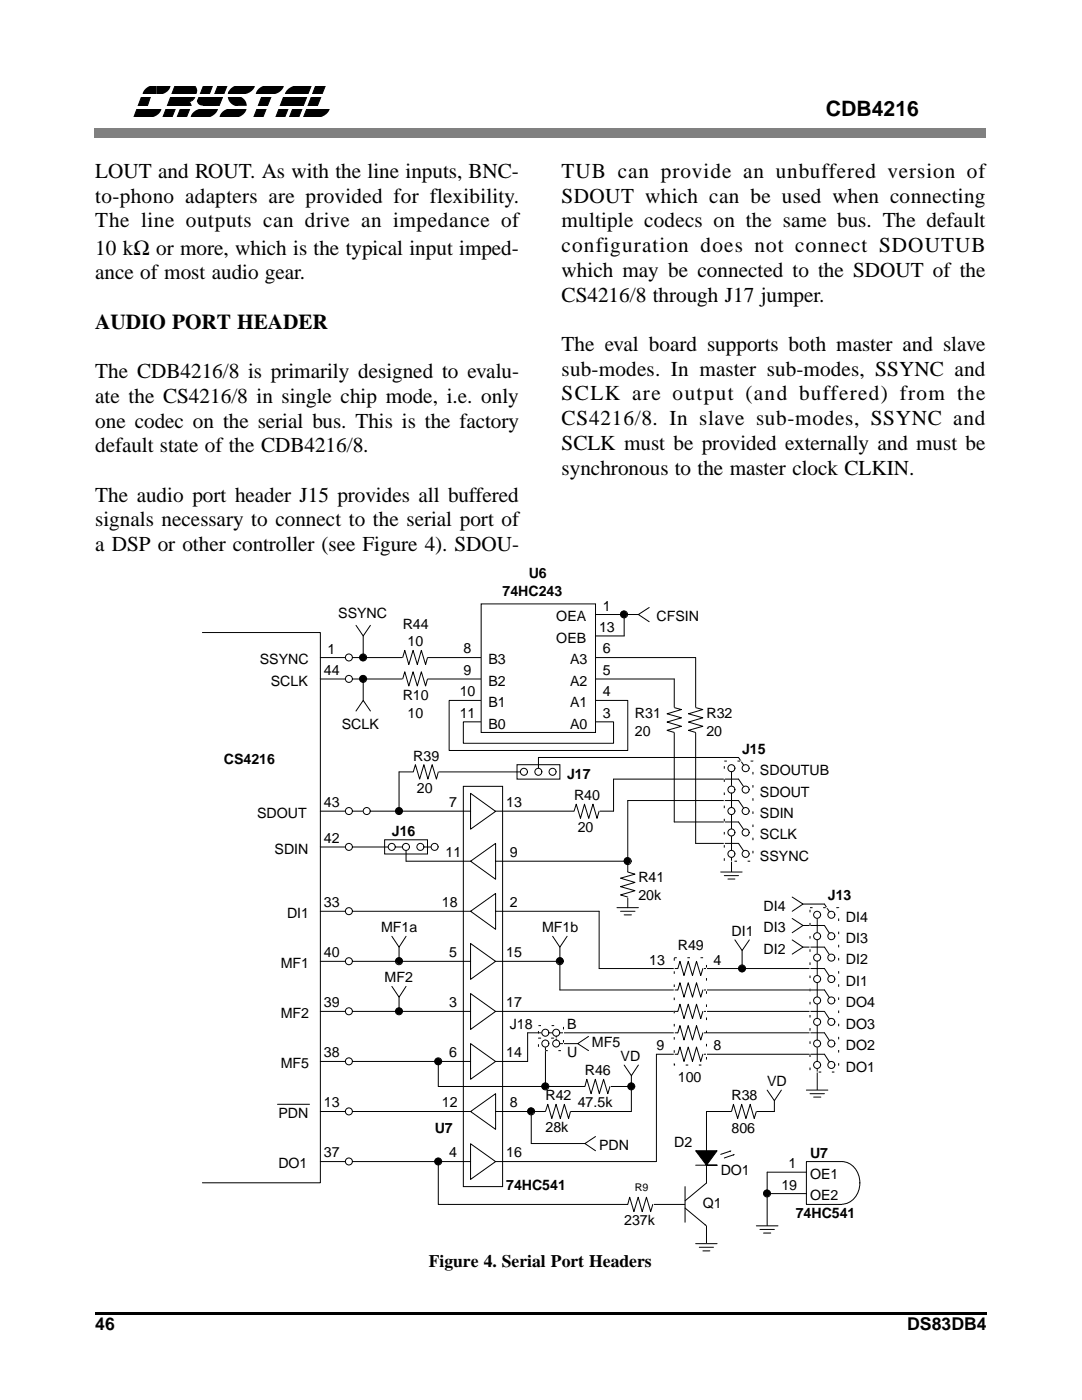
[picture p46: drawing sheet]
<svg xmlns="http://www.w3.org/2000/svg" width="216mm" height="279mm" viewBox="0 0 216 279" stroke-linecap="round" stroke-linejoin="round" font-family="sans-serif">
<defs><g id="words">
<g font-size="4.2">
<text x="164.8" y="23.2">CDB4216</text>
<text x="19" y="35.5">LOUT and ROUT. As with the line inputs, BNC-</text>
<text x="112.1" y="35.5">TUB can provide an unbuffered version of</text>
<text x="19" y="40.5">to-phono adapters are provided for flexibility.</text>
<text x="112.1" y="40.5">SDOUT which can be used when connecting</text>
<text x="19" y="45.4">The line outputs can drive an impedance of</text>
<text x="112.1" y="45.4">multiple codecs on the same bus. The default</text>
<text x="19" y="50.8">10 kΩ or more, which is the typical input imped-</text>
<text x="112.1" y="50.3">configuration does not connect SDOUTUB</text>
<text x="19" y="55.8">ance of most audio gear.</text>
<text x="112.1" y="55.2">which may be connected to the SDOUT of the</text>
<text x="19" y="65.6">AUDIO PORT HEADER</text>
<text x="112.1" y="60.2">CS4216/8 through J17 jumper.</text>
<text x="112.1" y="70.1">The eval board supports both master and slave</text>
<text x="19" y="75.5">The CDB4216/8 is primarily designed to evalu-</text>
<text x="112.1" y="75">sub-modes. In master sub-modes, SSYNC and</text>
<text x="19" y="80.4">ate the CS4216/8 in single chip mode, i.e. only</text>
<text x="112.1" y="79.9">SCLK are output (and buffered) from the</text>
<text x="19" y="85.3">one codec on the serial bus. This is the factory</text>
<text x="112.1" y="84.8">CS4216/8. In slave sub-modes, SSYNC and</text>
<text x="112.1" y="89.8">SCLK must be provided externally and must be</text>
<text x="19" y="90.3">default state of the CDB4216/8.</text>
<text x="112.1" y="94.7">synchronous to the master clock CLKIN.</text>
<text x="19" y="100.1">The audio port header J15 provides all buffered</text>
<text x="19" y="105.1">signals necessary to connect to the serial port of</text>
<text x="19" y="110">a DSP or other controller (see Figure 4). SDOU-</text>
</g>
<g font-size="3.5">
<text x="85.6" y="252.8">Figure 4. Serial Port Headers</text>
<text x="19" y="265.5">46</text>
<text x="181" y="265.5">DS83DB4</text>
</g>
<g font-size="2.8">
<text x="100.3" y="119">74HC243</text>
<text x="105.5" y="115.4">U6</text>
<text x="67.5" y="123.3">SSYNC</text>
<text x="80.3" y="125.4">R44</text>
<text x="111" y="124">OEA</text>
<text x="120.3" y="121.9">1</text>
<text x="131" y="124">CFSIN</text>
<text x="65.4" y="130.4">1</text>
<text x="81.3" y="129">10</text>
<text x="92.5" y="130.4">8</text>
<text x="111" y="128.3">OEB</text>
<text x="119.6" y="126.1">13</text>
<text x="120.3" y="130.4">6</text>
<text x="51.8" y="132.6">SSYNC</text>
<text x="54" y="136.9">SCLK</text>
<text x="64.6" y="134.7">44</text>
<text x="92.5" y="134.7">9</text>
<text x="97.5" y="132.6">B3</text>
<text x="97.5" y="136.9">B2</text>
<text x="113.7" y="132.6">A3</text>
<text x="113.7" y="136.9">A2</text>
<text x="120.3" y="134.7">5</text>
<text x="80.3" y="139.7">R10</text>
<text x="81.3" y="143.3">10</text>
<text x="91.7" y="139">10</text>
<text x="91.7" y="143.2">11</text>
<text x="97.5" y="141.1">B1</text>
<text x="113.7" y="141.1">A1</text>
<text x="120.3" y="139">4</text>
<text x="120.3" y="143.2">3</text>
<text x="126.7" y="143.3">R31</text>
<text x="141" y="143.3">R32</text>
<text x="68.2" y="145.4">SCLK</text>
<text x="97.5" y="145.4">B0</text>
<text x="113.7" y="145.4">A0</text>
<text x="126.7" y="146.9">20</text>
<text x="141" y="146.9">20</text>
<text x="44.7" y="152.5">CS4216</text>
<text x="82.5" y="151.8">R39</text>
<text x="113.2" y="155.4">J17</text>
<text x="148.1" y="150.4">J15</text>
<text x="151.6" y="154.7">SDOUTUB</text>
<text x="64.6" y="161.1">43</text>
<text x="83.2" y="158.2">20</text>
<text x="89.6" y="161.1">7</text>
<text x="101" y="161.1">13</text>
<text x="114.6" y="159.7">R40</text>
<text x="151.6" y="159">SDOUT</text>
<text x="51.3" y="163.2">SDOUT</text>
<text x="78.2" y="166.8">J16</text>
<text x="115.3" y="166.1">20</text>
<text x="151.6" y="163.2">SDIN</text>
<text x="151.6" y="167.5">SCLK</text>
<text x="54.8" y="170.4">SDIN</text>
<text x="64.6" y="168.2">42</text>
<text x="88.9" y="171.1">11</text>
<text x="101.7" y="171.1">9</text>
<text x="151.6" y="171.8">SSYNC</text>
<text x="127.4" y="176.1">R41</text>
<text x="127.4" y="179.7">20k</text>
<text x="165.2" y="179.7">J13</text>
<text x="57.3" y="183.2">DI1</text>
<text x="64.6" y="181.1">33</text>
<text x="88.2" y="181.1">18</text>
<text x="101.7" y="181.1">2</text>
<text x="152.4" y="181.8">DI4</text>
<text x="168.8" y="183.9">DI4</text>
<text x="64.6" y="191">40</text>
<text x="76" y="186.1">MF1a</text>
<text x="89.6" y="191">5</text>
<text x="101" y="191">15</text>
<text x="108.2" y="186.1">MF1b</text>
<text x="135.3" y="189.7">R49</text>
<text x="146" y="186.8">DI1 DI3</text>
<text x="152.4" y="190.4">DI2</text>
<text x="168.8" y="188.2">DI3</text>
<text x="56" y="193.2">MF1</text>
<text x="76.8" y="196">MF2</text>
<text x="129.5" y="192.5">13</text>
<text x="142.4" y="192.5">4</text>
<text x="168.8" y="192.5">DI2</text>
<text x="168.8" y="196.8">DI1</text>
<text x="56" y="203.2">MF2</text>
<text x="64.6" y="201">39</text>
<text x="89.6" y="201">3</text>
<text x="101" y="201">17</text>
<text x="168.8" y="201">DO4</text>
<text x="101.7" y="205.4">J18</text>
<text x="113.2" y="205.4">B</text>
<text x="118.1" y="208.9">MF5</text>
<text x="131" y="209.6">9</text>
<text x="142.4" y="209.6">8</text>
<text x="168.8" y="205.4">DO3</text>
<text x="168.8" y="209.6">DO2</text>
<text x="56" y="213.2">MF5</text>
<text x="64.6" y="211">38</text>
<text x="89.6" y="211">6</text>
<text x="101" y="211">14</text>
<text x="113.2" y="211">U</text>
<text x="116.7" y="214.6">R46</text>
<text x="123.8" y="211.8">VD</text>
<text x="168.8" y="213.9">DO1</text>
<text x="64.6" y="221">13</text>
<text x="88.2" y="221">12</text>
<text x="101.7" y="221">8</text>
<text x="108.8" y="219.6">R42</text>
<text x="115.3" y="221">47.5k</text>
<text x="135.3" y="216">100</text>
<text x="146" y="219.6">R38</text>
<text x="153.1" y="216.7">VD</text>
<text x="55.5" y="223.2">PDN</text>
<text x="86.7" y="226">U7</text>
<text x="108.8" y="226">28k</text>
<text x="146" y="226">806</text>
<text x="55.5" y="233.2">DO1</text>
<text x="64.6" y="231">37</text>
<text x="89.6" y="231">4</text>
<text x="101" y="231">16</text>
<text x="119.5" y="229.6">PDN</text>
<text x="134.5" y="228.9">D2</text>
<text x="157.4" y="233.2">1</text>
<text x="161.6" y="231">U7</text>
<text x="101" y="237.4">74HC541</text>
<text x="143.8" y="234.6">DO1</text>
<text x="155.9" y="237.4">19</text>
<text x="161.6" y="235.3">OE1</text>
<text x="161.6" y="239.6">OE2</text>
<text x="124.5" y="244.6">237k</text>
<text x="140.2" y="241">Q1</text>
<text x="158.8" y="243.2">74HC541</text>
</g>
<text font-size="2.1" x="126.7" y="237.7">R9</text>
</g></defs>
<g fill="none" stroke="#000" stroke-width=".2">
<path d="M40.4 126.2h23.5v109.9h-23.5M107.4 151.2v2.9M146 153.3v20.7M147.4 159.8l1.4 2.1M147.4 155.5l1.4 2.1M147.4 151.2l1.4 2.1M63.9 161.9h58.5M63.9 169h17.1M81 171.9h44.3M147.4 168.3l1.4 2.1M147.4 164l1.4 2.2M63.9 181.9h55.6"/>
<path d="M63.9 191.9h47.8M63.9 201.8h100.6M63.9 211.8h41.4M111 206.1v2.2M63.9 221.8h62M63.9 231.8h67"/>
</g>
<path d="M123.1 181.1h4.4v1.6h-4.4z" fill-rule="evenodd" fill="#fff"/>
<path d="M123.1 181.1h4.3M123.8 181.9h2.9M124.5 182.6h1.5" fill="none" stroke="#000" stroke-width=".2"/>
<circle cx="69.6" cy="161.8" r=".7" fill="#fff"/>
<circle cx="69.6" cy="161.9" r=".7" fill="none" stroke="#000" stroke-width=".2"/>
<circle cx="73.1" cy="161.8" r=".7" fill="#fff"/>
<circle cx="73.2" cy="161.9" r=".7" fill="none" stroke="#000" stroke-width=".2"/>
<circle cx="69.6" cy="169" r=".7" fill="#fff"/>
<circle cx="69.6" cy="169" r=".7" fill="none" stroke="#000" stroke-width=".2"/>
<circle cx="69.6" cy="181.9" r=".7" fill="#fff"/>
<circle cx="69.6" cy="181.8" r=".7" fill="none" stroke="#000" stroke-width=".2"/>
<circle cx="69.6" cy="191.7" r=".7" fill="#fff"/>
<circle cx="69.6" cy="191.8" r=".7" fill="none" stroke="#000" stroke-width=".2"/>
<circle cx="69.6" cy="201.8" r=".7" fill="#fff"/>
<circle cx="69.6" cy="201.8" r=".7" fill="none" stroke="#000" stroke-width=".2"/>
<circle cx="69.6" cy="211.8" r=".7" fill="#fff"/>
<circle cx="69.6" cy="211.8" r=".7" fill="none" stroke="#000" stroke-width=".2"/>
<circle cx="69.6" cy="221.7" r=".7" fill="#fff"/>
<circle cx="69.6" cy="221.8" r=".7" fill="none" stroke="#000" stroke-width=".2"/>
<circle cx="69.6" cy="231.8" r=".7" fill="#fff"/>
<g fill="none" stroke="#000" stroke-width=".2">
<path d="M63.9 131.2h74.9M63.9 135.5h70.6M71 124.8l1.5 2.1 1.4-2.1M96 139.8h-6.4v10h35.7v-10h-6.5M96 144.1h-3.5v4.2h29.9v-4.2h-3.6M104.6 154.1h-25v7.8"/>
<circle cx="69.6" cy="231.8" r=".7"/>
</g>
<path d="M96 120.5h22.9v25.8h-22.9z" fill-rule="evenodd" fill="#fff"/>
<path d="M96 120.5h22.8v25.7h-22.8z" fill="none" stroke="#000" stroke-width=".2"/>
<circle cx="110.2" cy="154" r=".7" fill="#fff"/>
<circle cx="110.3" cy="154" r=".7" fill="none" stroke="#000" stroke-width=".2"/>
<circle cx="104.5" cy="154" r=".7" fill="#fff"/>
<circle cx="104.5" cy="154" r=".7" fill="none" stroke="#000" stroke-width=".2"/>
<circle cx="107.3" cy="154" r=".7" fill="#fff"/>
<g fill="none" stroke="#000" stroke-width=".2">
<path d="M134.5 135.5v28.5h12.9M138.8 131.2v37.1h8.6M103.2 152.6h8.5v2.9h-8.5zM107.4 151.2h40M147.4 155.5h-25v6.4M147.4 159.8h-22.1v21.3"/>
<circle cx="107.4" cy="154" r=".7"/>
</g>
<path d="M133.8 141.2h1.5v5.1h-1.5z" fill-rule="evenodd" fill="#fff"/>
<path d="M134.5 141.2l1.5 .4-2.9 .9 2.9 .8-2.9 .8 2.9 .8-2.9 .9 1.4 .4" fill="none" stroke="#000" stroke-width=".2"/>
<path d="M138.1 141.2h1.5v5.1h-1.5z" fill-rule="evenodd" fill="#fff"/>
<path d="M138.8 141.2l1.5 .4-2.9 .9 2.9 .8-2.9 .8 2.9 .8-2.9 .9 1.4 .4" fill="none" stroke="#000" stroke-width=".2"/>
<path d="M82.5 153.3h5v1.6h-5z" fill-rule="evenodd" fill="#fff"/>
<g fill="none" stroke="#000" stroke-width=".2">
<path d="M72.5 126.9v4.3M118.8 122.6h8.6M124.5 122.6v4.3h-5.7M129.5 121.2l-2.1 1.4 2.1 1.5M82.5 154.1l.4-1.5 .8 2.9 .9-2.9 .8 2.9 .8-2.9 .9 2.9 .4-1.4"/>
<circle cx="124.5" cy="122.6" r=".7"/>
<circle cx="79.6" cy="161.9" r=".7"/>
</g>
<g fill="#000">
<circle cx="124.4" cy="122.6" r=".7"/>
<circle cx="79.6" cy="161.8" r=".7"/>
</g>
<circle cx="69.6" cy="131.2" r=".7" fill="#fff"/>
<circle cx="69.6" cy="131.2" r=".7" fill="none" stroke="#000" stroke-width=".2"/>
<circle cx="69.6" cy="135.5" r=".7" fill="#fff"/>
<g fill="none" stroke="#000" stroke-width=".2">
<path d="M72.5 135.5v4.3M71 141.9l1.5-2.1 1.4 2.1"/>
<circle cx="69.6" cy="135.5" r=".7"/>
<circle cx="72.5" cy="135.5" r=".7"/>
<circle cx="72.5" cy="131.2" r=".7"/>
</g>
<g fill="#000">
<circle cx="72.4" cy="131.2" r=".7"/>
<circle cx="72.4" cy="135.5" r=".7"/>
</g>
<path d="M80.3 130.5h5.1v1.5h-5.1z" fill-rule="evenodd" fill="#fff"/>
<path d="M80.3 131.2l.5-1.4 .8 2.8 .8-2.8 .9 2.8 .8-2.8 .8 2.8 .4-1.4" fill="none" stroke="#000" stroke-width=".2"/>
<path d="M80.3 134.8h5.1v1.5h-5.1z" fill-rule="evenodd" fill="#fff"/>
<path d="M80.3 135.5l.5-1.4 .8 2.8 .8-2.8 .9 2.8 .8-2.8 .8 2.8 .4-1.4" fill="none" stroke="#000" stroke-width=".2"/>
<path d="M114.6 161.2h5v1.5h-5z" fill-rule="evenodd" fill="#fff"/>
<path d="M114.6 161.9l.4-1.4 .8 2.8 .8-2.8 .9 2.8 .8-2.8 .8 2.8 .4-1.4" fill="none" stroke="#000" stroke-width=".2"/>
<path d="M124.5 174h1.6v5.1h-1.6z" fill-rule="evenodd" fill="#fff"/>
<g fill="none" stroke="#000" stroke-width=".2">
<path d="M125.3 174l1.4 .5-2.9 .8 2.9 .8-2.9 .9 2.9 .8-2.9 .8 1.5 .4"/>
<circle cx="125.2" cy="171.9" r=".7"/>
</g>
<circle cx="125.1" cy="171.8" r=".7" fill="#000"/>
<path d="M143.8 174h4.4v1.5h-4.4z" fill-rule="evenodd" fill="#fff"/>
<path d="M143.8 174h4.3M144.5 174.8h2.9M145.2 175.4h1.4" fill="none" stroke="#000" stroke-width=".2"/>
<path d="M108.8 221.1h5.1v1.5h-5.1z" fill-rule="evenodd" fill="#fff"/>
<path d="M111.7 189v8.6h52.8M119.5 181.9v11.4h45M105.3 206.1h59.2M164.5 210.4h-33.5v21.4M108.8 221.8l.5-1.4 .8 2.8 .9-2.8 .8 2.8 .8-2.8 .9 2.8 .3-1.4" fill="none" stroke="#000" stroke-width=".2"/>
<path d="M135.3 209.7h5v1.5h-5z" fill-rule="evenodd" fill="#fff"/>
<path d="M135.3 210.4l.4-1.4 .8 2.8 .8-2.8 .9 2.8 .8-2.8 .8 2.8 .5-1.4" fill="none" stroke="#000" stroke-width=".2"/>
<path d="M135.3 205.4h5v1.5h-5z" fill-rule="evenodd" fill="#fff"/>
<path d="M135.3 206.1l.4-1.4 .8 2.9 .8-2.9 .9 2.9 .8-2.9 .8 2.9 .5-1.5" fill="none" stroke="#000" stroke-width=".2"/>
<path d="M135.3 201.1h5v1.5h-5z" fill-rule="evenodd" fill="#fff"/>
<path d="M135.3 201.8l.4-1.4 .8 2.9 .8-2.9 .9 2.9 .8-2.9 .8 2.9 .5-1.5" fill="none" stroke="#000" stroke-width=".2"/>
<path d="M135.3 196.8h5v1.6h-5z" fill-rule="evenodd" fill="#fff"/>
<path d="M135.3 197.6l.4-1.5 .8 2.9 .8-2.9 .9 2.9 .8-2.9 .8 2.9 .5-1.4" fill="none" stroke="#000" stroke-width=".2"/>
<path d="M135.3 192.6h5v1.5h-5z" fill-rule="evenodd" fill="#fff"/>
<path d="M135.3 193.3l.4-1.4 .8 2.8 .8-2.8 .9 2.8 .8-2.8 .8 2.8 .5-1.4" fill="none" stroke="#000" stroke-width=".2"/>
<path d="M134.5 191.1h6.5v21.5h-6.5z" fill="none" stroke="#fff" stroke-width=".2"/>
<path d="M134.5 191.1h6.5v21.5h-6.5z" fill="none" stroke="#000" stroke-width=".2" stroke-dasharray=".5 2.1" stroke-linecap="butt"/>
<circle cx="146" cy="153.3" r=".7" fill="#fff"/>
<circle cx="145.9" cy="153.3" r=".7" fill="none" stroke="#000" stroke-width=".2"/>
<circle cx="148.8" cy="153.3" r=".7" fill="#fff"/>
<circle cx="148.8" cy="153.3" r=".7" fill="none" stroke="#000" stroke-width=".2"/>
<circle cx="146" cy="157.5" r=".7" fill="#fff"/>
<circle cx="145.9" cy="157.6" r=".7" fill="none" stroke="#000" stroke-width=".2"/>
<circle cx="148.8" cy="157.5" r=".7" fill="#fff"/>
<circle cx="148.8" cy="157.6" r=".7" fill="none" stroke="#000" stroke-width=".2"/>
<circle cx="146" cy="161.8" r=".7" fill="#fff"/>
<circle cx="145.9" cy="161.9" r=".7" fill="none" stroke="#000" stroke-width=".2"/>
<circle cx="148.8" cy="161.8" r=".7" fill="#fff"/>
<circle cx="148.8" cy="161.9" r=".7" fill="none" stroke="#000" stroke-width=".2"/>
<circle cx="146" cy="166.2" r=".7" fill="#fff"/>
<circle cx="145.9" cy="166.1" r=".7" fill="none" stroke="#000" stroke-width=".2"/>
<circle cx="148.8" cy="166.2" r=".7" fill="#fff"/>
<circle cx="148.8" cy="166.1" r=".7" fill="none" stroke="#000" stroke-width=".2"/>
<circle cx="146" cy="170.4" r=".7" fill="#fff"/>
<circle cx="145.9" cy="170.4" r=".7" fill="none" stroke="#000" stroke-width=".2"/>
<circle cx="148.8" cy="170.4" r=".7" fill="#fff"/>
<g fill="none" stroke="#000" stroke-width=".2">
<path d="M81 169v2.9M83.9 169h2.1M126 214.7v7.1M87.5 240.4h49.2"/>
<circle cx="148.8" cy="170.4" r=".7"/>
</g>
<path d="M144.5 151.9h5.7v20h-5.7z" fill="none" stroke="#fff" stroke-width=".2"/>
<path d="M144.5 151.9h5.7v20h-5.7z" fill="none" stroke="#000" stroke-width=".2" stroke-dasharray=".5 2.1" stroke-linecap="butt"/>
<circle cx="86.7" cy="169" r=".7" fill="#fff"/>
<circle cx="86.7" cy="169" r=".7" fill="none" stroke="#000" stroke-width=".2"/>
<circle cx="83.9" cy="169" r=".7" fill="#fff"/>
<circle cx="83.9" cy="169" r=".7" fill="none" stroke="#000" stroke-width=".2"/>
<circle cx="78.1" cy="169" r=".7" fill="#fff"/>
<circle cx="78.2" cy="169" r=".7" fill="none" stroke="#000" stroke-width=".2"/>
<circle cx="81.1" cy="169" r=".7" fill="#fff"/>
<g fill="none" stroke="#000" stroke-width=".2">
<path d="M92.5 156.9h7.8v79.9h-7.8zM76.8 167.6h8.5v2.8h-8.5z"/>
<circle cx="81" cy="169" r=".7"/>
</g>
<path d="M93.9 198.3l5 3.5-5 3.6z" fill-rule="evenodd" fill="#fff"/>
<path d="M93.9 198.3l5 3.5-5 3.6z" fill="none" stroke="#000" stroke-width=".2"/>
<path d="M93.9 208.3l5 3.5-5 3.6z" fill-rule="evenodd" fill="#fff"/>
<path d="M93.9 208.3l5 3.5-5 3.6z" fill="none" stroke="#000" stroke-width=".2"/>
<path d="M93.9 228.3l5 3.5-5 3.6z" fill-rule="evenodd" fill="#fff"/>
<path d="M93.9 228.3l5 3.5-5 3.6z" fill="none" stroke="#000" stroke-width=".2"/>
<path d="M93.9 158.3l5 3.6-5 3.6z" fill-rule="evenodd" fill="#fff"/>
<path d="M93.9 158.3l5 3.6-5 3.6z" fill="none" stroke="#000" stroke-width=".2"/>
<path d="M93.9 171.9l5-3.6v7.2z" fill-rule="evenodd" fill="#fff"/>
<path d="M93.9 171.9l5-3.6v7.2z" fill="none" stroke="#000" stroke-width=".2"/>
<path d="M93.9 181.9l5-3.6v7.2z" fill-rule="evenodd" fill="#fff"/>
<path d="M93.9 181.9l5-3.6v7.2z" fill="none" stroke="#000" stroke-width=".2"/>
<path d="M93.9 221.8l5-3.5v7.1z" fill-rule="evenodd" fill="#fff"/>
<path d="M93.9 221.8l5-3.5v7.1z" fill="none" stroke="#000" stroke-width=".2"/>
<path d="M93.9 188.3l5 3.6-5 3.6z" fill-rule="evenodd" fill="#fff"/>
<path d="M93.9 188.3l5 3.6-5 3.6zM87.5 211.8v5h38.4M105.3 206.1v5.7M108.8 209v7.8M117.4 206.8l-2.1 1.5 2.1 1.4M124.5 212.6l1.5 2.1 1.4-2.1" fill="none" stroke="#000" stroke-width=".2"/>
<path d="M116.7 216.1h5.1v1.5h-5.1z" fill-rule="evenodd" fill="#fff"/>
<g fill="none" stroke="#000" stroke-width=".2">
<path d="M116.7 216.8l.4-1.4 .8 2.9 .9-2.9 .8 2.9 .8-2.9 .9 2.9 .4-1.5M153.1 217.6l1.4 2.1 1.4-2.1M154.5 219.7v2.1h-13.5v14.3l-4.3 3.5M106 221.8v6.4h10.7M118.8 226.8l-2.1 1.4 2.1 1.5M136.7 236.8v7.1M138.8 232.5h4.3h-2.1l2.1-2.8h-4.3l2.2 2.8M136.7 241.1l4.1 3.4M141 244.6v3.6"/>
<circle cx="87.4" cy="211.8" r=".7"/>
<circle cx="108.8" cy="216.8" r=".7"/>
<circle cx="126" cy="216.8" r=".7"/>
<circle cx="87.4" cy="231.8" r=".7"/>
<circle cx="106" cy="221.8" r=".7"/>
</g>
<g fill="#000">
<path d="M140.6 244.6l.2-.3 .2 .3z"/>
<path d="M138.8 229.7h4.3l-2.1 2.8h2.1h-4.3h2.2z" fill-rule="evenodd"/>
<circle cx="87.4" cy="211.8" r=".7"/>
<circle cx="108.7" cy="216.8" r=".7"/>
<circle cx="125.9" cy="216.8" r=".7"/>
<circle cx="87.4" cy="231.8" r=".7"/>
<circle cx="105.9" cy="221.7" r=".7"/>
</g>
<path d="M146 221.1h5v1.5h-5z" fill-rule="evenodd" fill="#fff"/>
<path d="M146 221.8l.3-1.4 .9 2.8 .8-2.8 .8 2.8 .9-2.8 .8 2.8 .4-1.4" fill="none" stroke="#000" stroke-width=".2"/>
<path d="M138.8 248.2h4.4v1.5h-4.4z" fill-rule="evenodd" fill="#fff"/>
<g fill="none" stroke="#000" stroke-width=".2">
<path d="M110.3 186.9l1.4 2.1 1.5-2.1M146.6 187.6l1.5 2.1 1.4-2.1M148.1 189.7v3.6M163.1 182.6v35M164.5 197.6l1.4 2.1M164.5 193.3l1.4 2.1M164.5 189l1.4 2.1M164.5 184.7l1.4 2.2M164.5 180.4l1.4 2.2M164.5 210.4l1.4 2.2M164.5 206.1l1.4 2.2M164.5 201.8l1.4 2.2"/>
<path d="M87.5 231.8v8.6M138.8 248.2h4.3M139.5 248.9h2.9M140.3 249.6h1.3"/>
<circle cx="148.1" cy="193.3" r=".7"/>
</g>
<circle cx="148.1" cy="193.3" r=".7" fill="#000"/>
<circle cx="163.1" cy="182.6" r=".7" fill="#fff"/>
<circle cx="163" cy="182.6" r=".7" fill="none" stroke="#000" stroke-width=".2"/>
<circle cx="165.9" cy="182.6" r=".7" fill="#fff"/>
<circle cx="165.9" cy="182.6" r=".7" fill="none" stroke="#000" stroke-width=".2"/>
<circle cx="163.1" cy="186.8" r=".7" fill="#fff"/>
<circle cx="163" cy="186.8" r=".7" fill="none" stroke="#000" stroke-width=".2"/>
<circle cx="165.9" cy="186.8" r=".7" fill="#fff"/>
<circle cx="165.9" cy="186.8" r=".7" fill="none" stroke="#000" stroke-width=".2"/>
<circle cx="163.1" cy="191" r=".7" fill="#fff"/>
<circle cx="163" cy="191.1" r=".7" fill="none" stroke="#000" stroke-width=".2"/>
<circle cx="165.9" cy="191" r=".7" fill="#fff"/>
<circle cx="165.9" cy="191.1" r=".7" fill="none" stroke="#000" stroke-width=".2"/>
<circle cx="163.1" cy="195.4" r=".7" fill="#fff"/>
<circle cx="163" cy="195.4" r=".7" fill="none" stroke="#000" stroke-width=".2"/>
<circle cx="165.9" cy="195.4" r=".7" fill="#fff"/>
<circle cx="165.9" cy="195.4" r=".7" fill="none" stroke="#000" stroke-width=".2"/>
<circle cx="163.1" cy="199.7" r=".7" fill="#fff"/>
<circle cx="163" cy="199.7" r=".7" fill="none" stroke="#000" stroke-width=".2"/>
<circle cx="165.9" cy="199.7" r=".7" fill="#fff"/>
<circle cx="165.9" cy="199.7" r=".7" fill="none" stroke="#000" stroke-width=".2"/>
<circle cx="163.1" cy="203.9" r=".7" fill="#fff"/>
<circle cx="163" cy="203.9" r=".7" fill="none" stroke="#000" stroke-width=".2"/>
<circle cx="165.9" cy="203.9" r=".7" fill="#fff"/>
<circle cx="165.9" cy="203.9" r=".7" fill="none" stroke="#000" stroke-width=".2"/>
<circle cx="163.1" cy="208.3" r=".7" fill="#fff"/>
<circle cx="163" cy="208.3" r=".7" fill="none" stroke="#000" stroke-width=".2"/>
<circle cx="165.9" cy="208.3" r=".7" fill="#fff"/>
<circle cx="165.9" cy="208.3" r=".7" fill="none" stroke="#000" stroke-width=".2"/>
<circle cx="163.1" cy="212.5" r=".7" fill="#fff"/>
<circle cx="163" cy="212.5" r=".7" fill="none" stroke="#000" stroke-width=".2"/>
<circle cx="165.9" cy="212.5" r=".7" fill="#fff"/>
<g fill="none" stroke="#000" stroke-width=".2">
<path d="M158.1 179l2.1 1.4-2.1 1.5M158.1 183.3l2.1 1.4-2.1 1.4M158.1 187.6l2.1 1.4-2.1 1.4M160.2 180.4h4.3M160.2 184.7h4.3M160.2 189h4.3"/>
<circle cx="165.9" cy="212.5" r=".7"/>
</g>
<path d="M161.6 181.1h5.7v32.9h-5.7z" fill="none" stroke="#fff" stroke-width=".2"/>
<path d="M161.6 181.1h5.7v32.9h-5.7z" fill="none" stroke="#000" stroke-width=".2" stroke-dasharray=".5 2.1" stroke-linecap="butt"/>
<path d="M160.9 217.6h4.4v1.4h-4.4z" fill-rule="evenodd" fill="#fff"/>
<g fill="none" stroke="#000" stroke-width=".2">
<path d="M78.2 186.9l1.4 2.1 1.4-2.1M78.2 196.8l1.4 2.2 1.4-2.2M79.6 189v2.9M79.6 199v2.8M160.9 217.6h4.3M161.6 218.3h2.9M162.3 218.9h1.5M55.4 220.4h6.4"/>
<circle cx="79.6" cy="191.8" r=".7"/>
<circle cx="111.7" cy="191.8" r=".7"/>
<circle cx="79.6" cy="201.8" r=".7"/>
</g>
<g fill="#000">
<circle cx="79.6" cy="191.7" r=".7"/>
<circle cx="111.7" cy="191.7" r=".7"/>
<circle cx="79.6" cy="201.8" r=".7"/>
</g>
<path d="M165.4 233a3.4 3.4 0 0 1 3.3-1.1 3.4 3.4 0 0 1 2.6 2.5 4.2 4.2 0 0 1-3.4 5.9 4.2 4.2 0 0 1-3.3-5.9z" fill-rule="evenodd" fill="#fff"/>
<path d="M165.4 233.1a3.4 3.4 0 0 1 3.4-1.2 3.4 3.4 0 0 1 2.5 2.5 4.5 4.5 0 0 1-2.6 5.8 4 4 0 0 1-4.3-5l.2-.8z" fill="none" stroke="#000" stroke-width=".2"/>
<path d="M160.9 231.8h7.1v8.6h-7.1z" fill-rule="evenodd" fill="#fff"/>
<path d="M153.1 238.2h7.8M160.9 233.9h-7.8v10.7M168 231.8h-7.1v8.6h7.1" fill="none" stroke="#000" stroke-width=".2"/>
<path d="M150.9 244.6h4.4v1.6h-4.4z" fill-rule="evenodd" fill="#fff"/>
<g fill="none" stroke="#000" stroke-width=".2">
<path d="M150.9 244.6h4.3M151.6 245.4h2.9M152.4 246.1h1.4"/>
<circle cx="153.1" cy="238.2" r=".7"/>
</g>
<circle cx="153" cy="238.1" r=".7" fill="#000"/>
<circle cx="108.7" cy="206" r=".7" fill="#fff"/>
<circle cx="108.8" cy="206.1" r=".7" fill="none" stroke="#000" stroke-width=".2"/>
<circle cx="108.7" cy="208.3" r=".7" fill="#fff"/>
<circle cx="108.8" cy="208.3" r=".7" fill="none" stroke="#000" stroke-width=".2"/>
<circle cx="110.9" cy="208.3" r=".7" fill="#fff"/>
<circle cx="111" cy="208.3" r=".7" fill="none" stroke="#000" stroke-width=".2"/>
<circle cx="110.9" cy="206" r=".7" fill="#fff"/>
<g fill="none" stroke="#000" stroke-width=".2">
<path d="M111.7 208.3h3.6M145.7 229.7l-1.9 .7M146.4 230.5l-1.9 .6"/>
<circle cx="111" cy="206.1" r=".7"/>
</g>
<path d="M107.4 204.7h5v5h-5zM107.4 207.2h5" fill="none" stroke="#fff" stroke-width=".2"/>
<path d="M107.4 204.7h5v5h-5z" fill="none" stroke="#000" stroke-width=".2" stroke-dasharray=".5 2.1" stroke-linecap="butt"/>
<path d="M107.4 207.2h5" fill="none" stroke="#000" stroke-width=".2" stroke-dasharray=".5 2.1"/>
<path d="M145.6 229.6l.4 .1-.3 .3zM146.3 230.3l.3 .1-.3 .3z" fill="#000"/>
<path d="M125.3 239.6h5v1.6h-5z" fill-rule="evenodd" fill="#fff"/>
<path d="M125.3 240.4l.3-1.5 .9 2.9 .8-2.9 .8 2.9 .9-2.9 .8 2.9 .5-1.4" fill="none" stroke="#000" stroke-width=".2"/>
<path d="M18.8 25.7h177.9v1.8h-177.9z" fill-rule="evenodd" fill="#808080"/>
<g fill="#000">
<path d="M31.2 17h2.8a2.43 2.43 0 0 1-2.8 2z" fill-rule="evenodd"/>
<path d="M29 17.7a3.2 3.2 0 0 1 2.2-.8v2.2h-2.8l.1-.5z" fill-rule="evenodd"/>
<path d="M35 16.9l1.9-.1-2.7 6.8h-1.8z" fill-rule="evenodd"/>
<path d="M35.1 16.7h2.6v4.8h-2.6z" fill-rule="evenodd"/>
<path d="M36.7 17.3a1.52 1.52 0 0 1 1.8 .1 1.52 1.52 0 0 1 .4 1.8 1.45 1.45 0 0 1-1.6 1.1 1.45 1.45 0 0 1-1.2-1.7l.1-.5z" fill-rule="evenodd"/>
<path d="M40.6 19.1h2.5v2.3h-2.5z" fill-rule="evenodd"/>
<path d="M40.7 16.8h1.8l-1.3 3.4h-1.8z" fill-rule="evenodd"/>
<path d="M43.6 16.7h1.9l-1.8 4.4h-1.8z" fill-rule="evenodd"/>
<path d="M45.7 18.3l.2 .6-.4-.1z" fill-rule="evenodd"/>
<path d="M45.4 19.1h2.1v2.1a2.12 2.12 0 0 1-2.1-2.1z" fill-rule="evenodd"/>
<path d="M48 16.8h2.9a2.53 2.53 0 0 1-2.9 2.1z" fill-rule="evenodd"/>
<path d="M46.1 17.6a3.2 3.2 0 0 1 2.2-.8v2.2h-2.8v-.5z" fill-rule="evenodd"/>
<path d="M53.1 17l1.9-.1-2.6 6.7h-1.9z" fill-rule="evenodd"/>
<path d="M56.6 19.1h1.9l-1.7 4.4h-1.8z" fill-rule="evenodd"/>
<path d="M57.4 19.1h2.7v2.3h-2.7z" fill-rule="evenodd"/>
<path d="M60.3 16.9h1.9l-2.7 6.7h-1.8z" fill-rule="evenodd"/>
<path d="M63.1 16.9l1.9-.1-2.6 6.8h-1.9z" fill-rule="evenodd"/>
<path d="M28.5 21.4h1.2v2.3h-1.2z" fill-rule="evenodd"/>
<path d="M29.4 21.4h2.9a2.5 2.5 0 0 1-2.9 2.1z" fill-rule="evenodd"/>
<path d="M36.2 21.3h1.9l-1 2.3h-1.8z" fill-rule="evenodd"/>
<path d="M37 20.1a1.1 1.1 0 0 1 1.1 1h-1.1z" fill-rule="evenodd"/>
<path d="M40.5 21.2h3.1a2.76 2.76 0 0 1-3.1 2.4z" fill-rule="evenodd"/>
<path d="M38.7 22.3a3.5 3.5 0 0 1 2.3-.8v2.1h-3l.1-.5z" fill-rule="evenodd"/>
<path d="M39.6 19.7a.91 .91 0 0 1 1.3-.2 .91 .91 0 0 1 .1 1.3 .91 .91 0 0 1-1.2 .1 .91 .91 0 0 1-.2-1.2z" fill-rule="evenodd"/>
<path d="M46.2 21.4h3a2.64 2.64 0 0 1-3 2.2z" fill-rule="evenodd"/>
<path d="M44.4 22.3a3.3 3.3 0 0 1 2.3-.8v2.1h-2.9v-.5z" fill-rule="evenodd"/>
<path d="M47 19.1a2.12 2.12 0 0 1 2.2 2h-2.2z" fill-rule="evenodd"/>
<path d="M62 22.2h1.6v1.4h-1.6z" fill-rule="evenodd"/>
<path d="M62.7 21.3h3.2a2.76 2.76 0 0 1-3.2 2.3z" fill-rule="evenodd"/>
<circle cx="38" cy="18.1" r="1.21"/>
</g>
<g fill="none" stroke="#000" stroke-width=".2">
<path d="M35 16.9l-2.6 6.7h1.8l2.7-6.8-1.8 .1M35.1 16.7h2.5v4.7h-2.5zM36.7 17.3a1.58 1.58 0 0 1 2 .3 1.58 1.58 0 0 1 0 2 1.44 1.44 0 0 1-1.7 .6 1.44 1.44 0 0 1-.9-1.6l.1-.5zM40.6 19.1h2.5v2.2h-2.5zM40.7 16.8l-1.3 3.4h1.8l1.3-3.4h-1.7M43.6 16.7h1.9l-1.8 4.4h-1.8l1.7-4.4M45.7 18.3l-.2 .5 .4 .1-.2-.5M53.1 17l-2.6 6.6h1.9l2.6-6.7-1.8 .1M56.6 19.1h1.9l-1.7 4.4h-1.8l1.7-4.4M57.4 19.1h2.6v2.2h-2.6zM60.3 16.9l-2.6 6.7h1.8l2.7-6.7h-1.9M63.1 16.9l-2.6 6.7h1.9l2.6-6.8-1.9 .1"/>
<path d="M28.5 21.4h1.1v2.2h-1.1zM36.2 21.2l-.9 2.4h1.8l1-2.3h-1.9M37 20.1a1.05 1.05 0 0 1 1.1 1M37 20.1v1h1.1M62 22.2h1.5v1.3h-1.5z"/>
<circle cx="38" cy="18" r="1.2"/>
</g>
<path d="M39 16.3h7.4v.7h-7.4z" fill-rule="evenodd" fill="#fff"/>
<g fill="#000">
<path d="M28.3 19.1h1.8l-1.5 4.4h-1.9z" fill-rule="evenodd"/>
<path d="M53.8 16.8h2.9a2.53 2.53 0 0 1-2.9 2.1z" fill-rule="evenodd"/>
<path d="M51.6 17.7a3.3 3.3 0 0 1 2.3-.8v2.1h-2.9l.1-.5z" fill-rule="evenodd"/>
<path d="M57.6 17.7a4.4 4.4 0 0 1 2.7-.9v2.4h-3.5l.1-.6z" fill-rule="evenodd"/>
</g>
<path d="M28.3 19.1h1.8l-1.5 4.4h-1.9z" fill="none" stroke="#000" stroke-width=".2"/>
<g fill="#fff">
<path d="M27.6 18.8h38.4v.5h-38.4z" fill-rule="evenodd"/>
<path d="M28.7 16.6h38.4v.5h-38.4z" fill-rule="evenodd"/>
<path d="M26.6 23.4h39.1v.4h-39.1z" fill-rule="evenodd"/>
<path d="M26.2 21.1h40.1v.6h-40.1z" fill-rule="evenodd"/>
</g>
<path d="M19 262h177.8" fill="none" stroke="#000" stroke-width=".42"/>
<use href="#words"/>
</svg>
